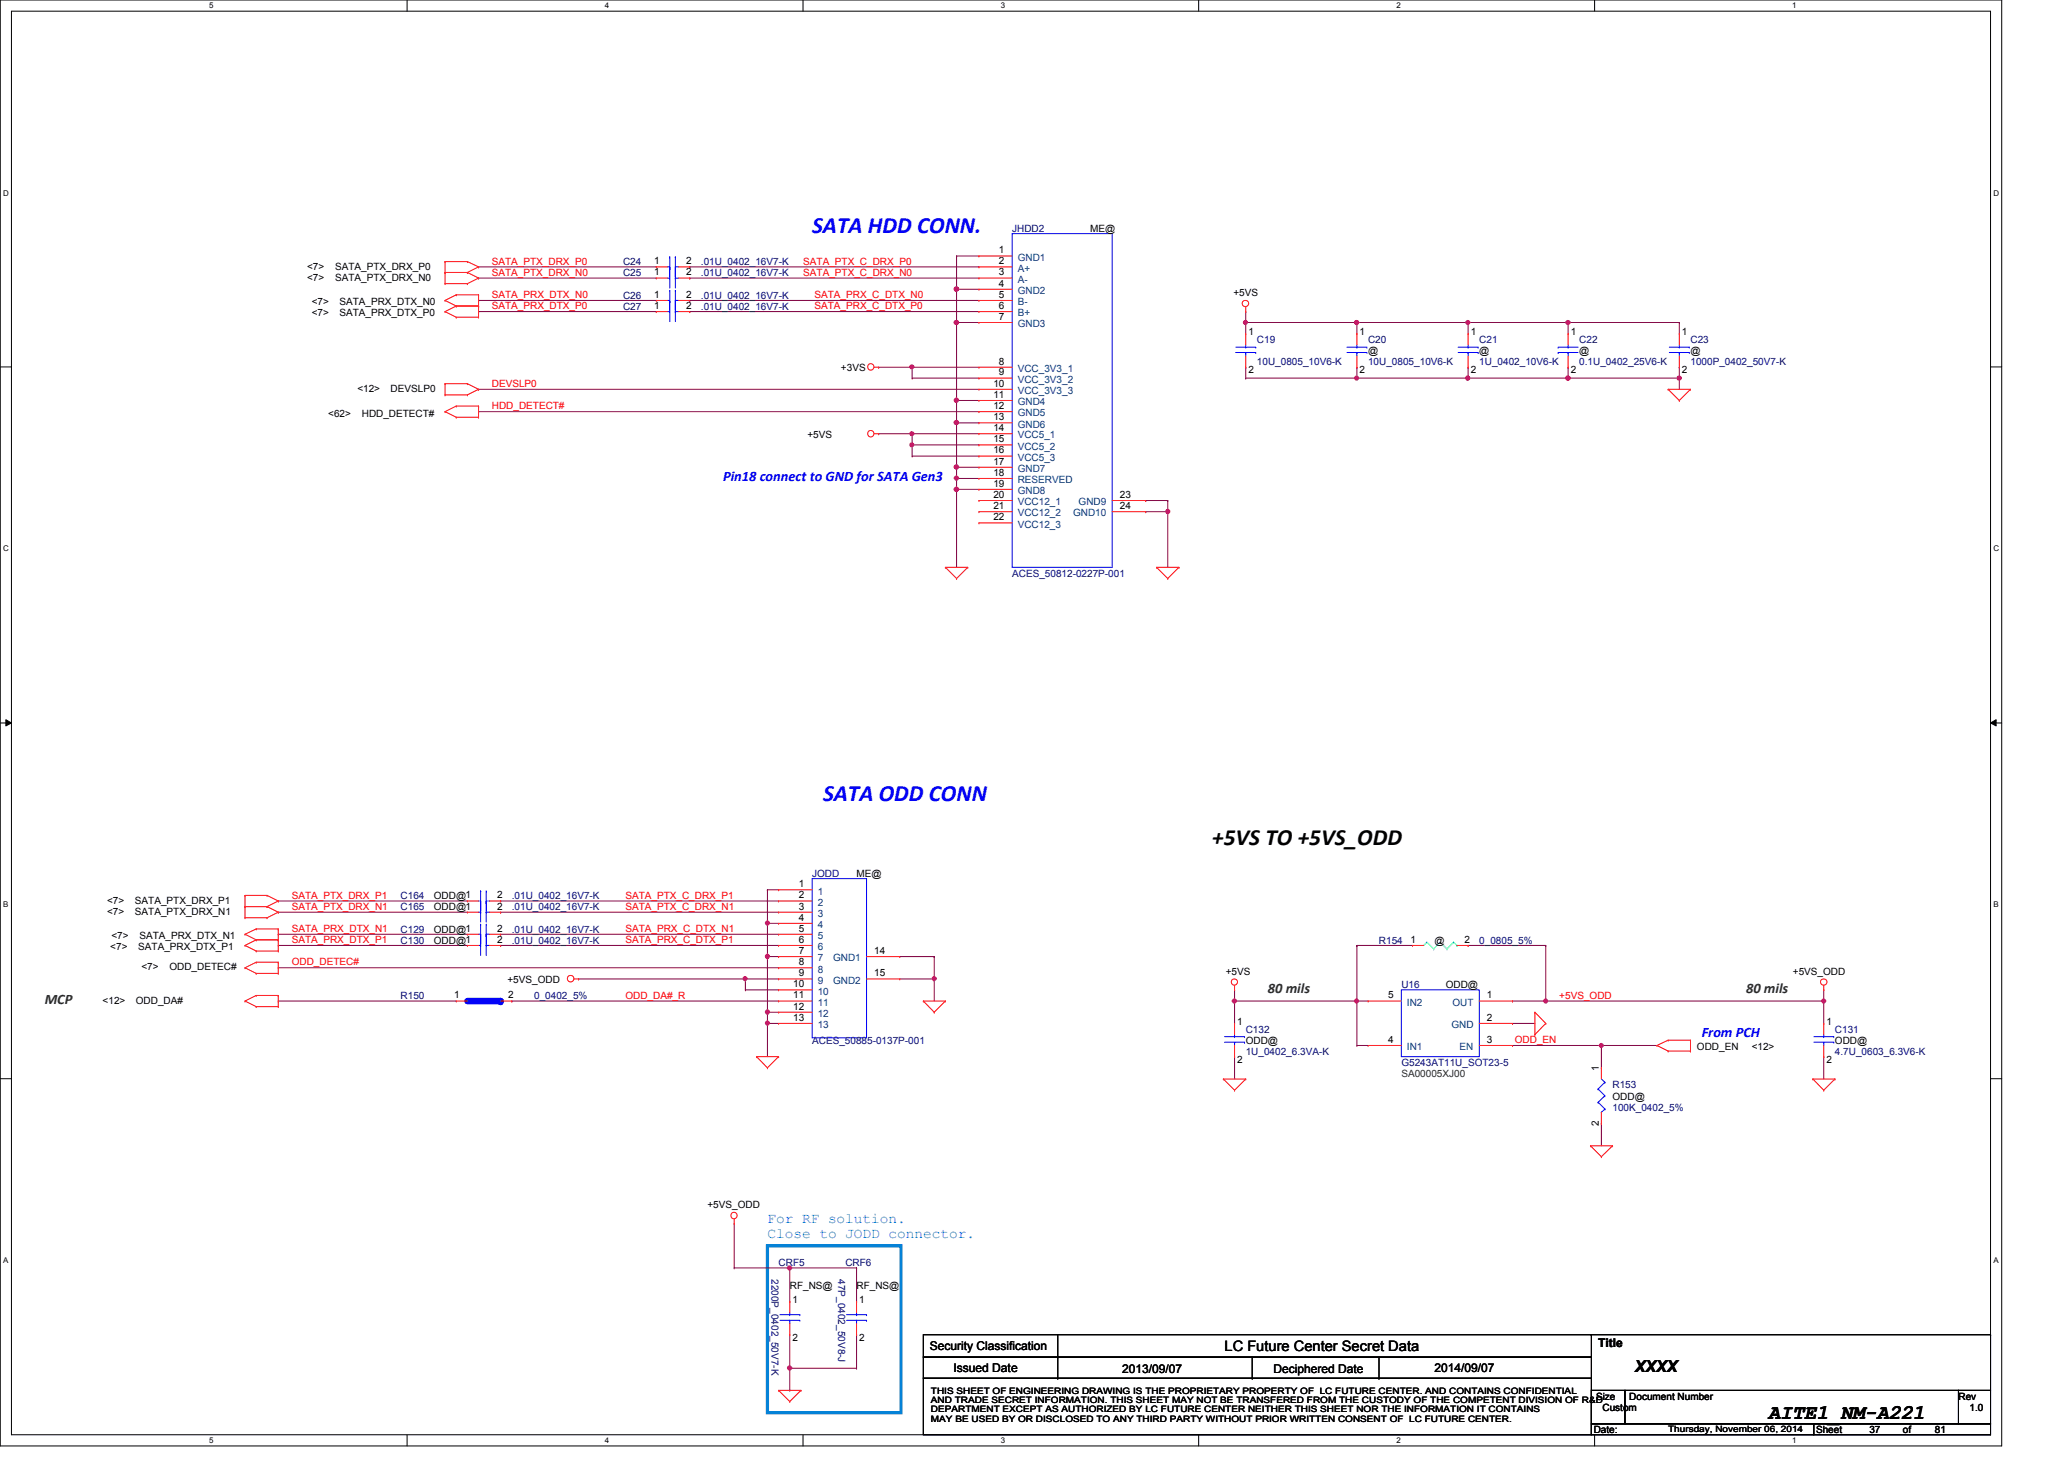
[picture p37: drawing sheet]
<svg xmlns="http://www.w3.org/2000/svg" width="297mm" height="210mm" viewBox="0 0 297 210" stroke-linecap="round" stroke-linejoin="round" font-family="sans-serif">
<defs><g id="words">
<g font-size="3.3" fill="#00f">
<text x="116.9" y="33.6">SATA HDD CONN.</text>
<text x="118.4" y="115.2">SATA ODD CONN</text>
</g>
<text font-size="3.3" x="174.5" y="121.6">+5VS TO +5VS_ODD</text>
<text font-size="3" x="254.5" y="204.2">AITE1_NM-A221</text>
<text font-size="2.4" x="235.3" y="197.4">XXXX</text>
<g font-size="2.1" fill="#00f">
<text x="104.1" y="69.2">Pin18 connect to GND for SATA Gen3</text>
<text x="244.9" y="149.2">From PCH</text>
</g>
<g font-size="2.1" fill="#008000">
<text x="182.5" y="142.8">80 mils</text>
<text x="251.3" y="142.8">80 mils</text>
<text x="6.4" y="144.4">MCP</text>
</g>
<g font-size="2.1" fill="#0080ff">
<text x="110.4" y="176">For RF solution.</text>
<text x="110.4" y="178.1">Close to JODD connector.</text>
</g>
<text font-size="2.1" x="176.2" y="194.4">LC Future Center Secret Data</text>
<g font-size="1.7">
<text x="133.8" y="194.3">Security Classification</text>
<text x="137.2" y="197.3">Issued Date</text>
<text x="161.5" y="197.5">2013/09/07</text>
<text x="183.3" y="197.5">Deciphered Date</text>
<text x="206.5" y="197.3">2014/09/07</text>
<text x="230" y="193.8">Title</text>
</g>
<g font-size="1.4" fill="#000080">
<text x="145.7" y="33.4">JHDD2</text>
<text x="89.7" y="38.2">C24</text>
<text x="89.7" y="39.8">C25</text>
<text x="100.9" y="38.2">.01U_0402_16V7-K</text>
<text x="100.9" y="39.8">.01U_0402_16V7-K</text>
<text x="89.7" y="43">C26</text>
<text x="89.7" y="44.6">C27</text>
<text x="100.9" y="43">.01U_0402_16V7-K</text>
<text x="100.9" y="44.6">.01U_0402_16V7-K</text>
<text x="180.9" y="49.4">C19</text>
<text x="180.9" y="52.6">10U_0805_10V6-K</text>
<text x="196.9" y="49.4">C20</text>
<text x="196.9" y="52.6">10U_0805_10V6-K</text>
<text x="212.9" y="49.4">C21</text>
<text x="212.9" y="52.6">1U_0402_10V6-K</text>
<text x="227.3" y="49.4">C22</text>
<text x="227.3" y="52.6">0.1U_0402_25V6-K</text>
<text x="243.3" y="49.4">C23</text>
<text x="243.3" y="52.6">1000P_0402_50V7-K</text>
<text x="145.7" y="83">ACES_50812-0227P-001</text>
<text x="57.7" y="131">C165</text>
<text x="57.7" y="129.4">C164</text>
<text x="73.7" y="131">.01U_0402_16V7-K</text>
<text x="73.7" y="129.4">.01U_0402_16V7-K</text>
<text x="116.9" y="126.2">JODD</text>
<text x="57.7" y="135.8">C130</text>
<text x="57.7" y="134.2">C129</text>
<text x="73.7" y="135.8">.01U_0402_16V7-K</text>
<text x="73.7" y="134.2">.01U_0402_16V7-K</text>
<text x="198.5" y="135.8">R154</text>
<text x="212.9" y="135.8">0_0805_5%</text>
<text x="57.7" y="143.8">R150</text>
<text x="76.9" y="143.8">0_0402_5%</text>
<text x="201.7" y="142.2">U16</text>
<text x="179.3" y="148.6">C132</text>
<text x="264.1" y="148.6">C131</text>
<text x="116.9" y="150.2">ACES_50885-0137P-001</text>
<text x="179.3" y="151.8">1U_0402_6.3VA-K</text>
<text x="201.7" y="153.4">G5243AT11U_SOT23-5</text>
<text x="264.1" y="151.8">4.7U_0603_6.3V6-K</text>
<text x="232.1" y="156.6">R153</text>
<text x="232.1" y="159.8">100K_0402_5%</text>
<text x="111" y="184" transform="rotate(90 111 184)">2200P_0402_50V7-K</text>
<text x="112.1" y="182.2">CRF5</text>
<text x="120.6" y="184" transform="rotate(90 120.6 184)">47P_0402_50V8-J</text>
<text x="121.7" y="182.2">CRF6</text>
</g>
<g font-size="1.4">
<text x="156.9" y="33.4">ME@</text>
<text x="44.2" y="38.8">&lt;7&gt;</text>
<text x="44.2" y="40.4">&lt;7&gt;</text>
<text x="48.2" y="38.8">SATA_PTX_DRX_P0</text>
<text x="48.2" y="40.4">SATA_PTX_DRX_N0</text>
<text x="94.1" y="38">1</text>
<text x="94.1" y="39.6">1</text>
<text x="98.8" y="38">2</text>
<text x="98.8" y="39.6">2</text>
<text x="143.8" y="36.4">1</text>
<text x="143.8" y="38">2</text>
<text x="143.8" y="39.6">3</text>
<text x="143.8" y="41.2">4</text>
<text x="44.9" y="43.9">&lt;7&gt;</text>
<text x="44.9" y="45.5">&lt;7&gt;</text>
<text x="48.8" y="43.9">SATA_PRX_DTX_N0</text>
<text x="48.8" y="45.5">SATA_PRX_DTX_P0</text>
<text x="94.1" y="42.8">1</text>
<text x="94.1" y="44.4">1</text>
<text x="98.8" y="42.8">2</text>
<text x="98.8" y="44.4">2</text>
<text x="143.8" y="42.8">5</text>
<text x="143.8" y="44.4">6</text>
<text x="143.8" y="46">7</text>
<text x="177.5" y="42.6">+5VS</text>
<text x="121" y="53.4">+3VS</text>
<text x="143.8" y="52.5">8</text>
<text x="179.7" y="48.2">1</text>
<text x="179.7" y="53.7">2</text>
<text x="195.7" y="48.2">1</text>
<text x="195.7" y="53.7">2</text>
<text x="196.9" y="51">@</text>
<text x="211.7" y="48.2">1</text>
<text x="211.7" y="53.7">2</text>
<text x="212.9" y="51">@</text>
<text x="226.1" y="48.2">1</text>
<text x="226.1" y="53.7">2</text>
<text x="227.3" y="51">@</text>
<text x="242.1" y="48.2">1</text>
<text x="242.1" y="53.7">2</text>
<text x="243.3" y="51">@</text>
<text x="47.2" y="59.9">&lt;62&gt;</text>
<text x="51.4" y="56.4">&lt;12&gt;</text>
<text x="52.1" y="59.9">HDD_DETECT#</text>
<text x="56.2" y="56.4">DEVSLP0</text>
<text x="143" y="55.6">10</text>
<text x="143" y="57.2">11</text>
<text x="143" y="58.8">12</text>
<text x="143.8" y="54">9</text>
<text x="116.2" y="63">+5VS</text>
<text x="143" y="60.5">13</text>
<text x="143" y="62">14</text>
<text x="143" y="63.6">15</text>
<text x="143" y="65.2">16</text>
<text x="143" y="66.8">17</text>
<text x="143" y="68.5">18</text>
<text x="143" y="70">19</text>
<text x="143" y="71.6">20</text>
<text x="161.2" y="71.6">23</text>
<text x="143" y="73.2">21</text>
<text x="143" y="74.8">22</text>
<text x="161.2" y="73.2">24</text>
<text x="15.4" y="131.6">&lt;7&gt;</text>
<text x="15.4" y="130">&lt;7&gt;</text>
<text x="19.4" y="131.6">SATA_PTX_DRX_N1</text>
<text x="19.4" y="130">SATA_PTX_DRX_P1</text>
<text x="62.4" y="129.4">ODD@1</text>
<text x="62.4" y="131">ODD@1</text>
<text x="71.5" y="130.9">2</text>
<text x="71.5" y="129.2">2</text>
<text x="115" y="127.6">1</text>
<text x="115" y="129.2">2</text>
<text x="115" y="130.9">3</text>
<text x="123.3" y="126.2">ME@</text>
<text x="15.9" y="136.7">&lt;7&gt;</text>
<text x="16" y="135.1">&lt;7&gt;</text>
<text x="19.9" y="136.7">SATA_PRX_DTX_P1</text>
<text x="20.1" y="135.1">SATA_PRX_DTX_N1</text>
<text x="62.4" y="135.8">ODD@1</text>
<text x="62.4" y="134.2">ODD@1</text>
<text x="71.5" y="135.6">2</text>
<text x="71.5" y="134">2</text>
<text x="115" y="132.5">4</text>
<text x="115" y="134">5</text>
<text x="115" y="135.6">6</text>
<text x="115" y="137.2">7</text>
<text x="125.8" y="137.2">14</text>
<text x="203" y="135.6">1</text>
<text x="206.5" y="135.8">@</text>
<text x="210.8" y="135.6">2</text>
<text x="20.4" y="139.6">&lt;7&gt;</text>
<text x="24.4" y="139.6">ODD_DETEC#</text>
<text x="65.4" y="143.6">1</text>
<text x="73" y="141.4">+5VS_ODD</text>
<text x="73.1" y="143.6">2</text>
<text x="114.2" y="142">10</text>
<text x="114.2" y="143.6">11</text>
<text x="115" y="138.9">8</text>
<text x="115" y="140.5">9</text>
<text x="125.8" y="140.5">15</text>
<text x="176.4" y="140.3">+5VS</text>
<text x="199.8" y="143.6">5</text>
<text x="208.1" y="142.2">ODD@</text>
<text x="214" y="143.6">1</text>
<text x="258" y="140.3">+5VS_ODD</text>
<text x="14.8" y="144.4">&lt;12&gt;</text>
<text x="19.6" y="144.4">ODD_DA#</text>
<text x="114.2" y="145.2">12</text>
<text x="114.2" y="146.9">13</text>
<text x="178.1" y="147.4">1</text>
<text x="214" y="146.9">2</text>
<text x="262.8" y="147.4">1</text>
<text x="178.1" y="152.9">2</text>
<text x="179.3" y="150.2">ODD@</text>
<text x="199.8" y="150">4</text>
<text x="214" y="150">3</text>
<text x="230.1" y="154.1" transform="rotate(-90 230.1 154.1)">1</text>
<text x="244.2" y="151">ODD_EN</text>
<text x="252.1" y="151">&lt;12&gt;</text>
<text x="262.8" y="152.9">2</text>
<text x="264.1" y="150.2">ODD@</text>
<text x="230.1" y="161.9" transform="rotate(-90 230.1 161.9)">2</text>
<text x="232.1" y="158.2">ODD@</text>
<text x="101.8" y="173.9">+5VS_ODD</text>
<text x="113.7" y="185.4">RF_NS@</text>
<text x="123.3" y="185.4">RF_NS@</text>
<text x="114" y="187.5">1</text>
<text x="123.7" y="187.5">1</text>
<text x="114" y="192.9">2</text>
<text x="123.7" y="192.9">2</text>
<text x="229.7" y="201.4">Size</text>
<text x="230.6" y="203">Custom</text>
<text x="234.5" y="201.4">Document Number</text>
<text x="281.9" y="201.4">Rev</text>
<text x="283.5" y="203">1.0</text>
<text x="229.4" y="206.2">Date:</text>
<text x="261.4" y="206.2">Sheet</text>
<text x="269" y="206.2">37</text>
<text x="273.9" y="206.2">of</text>
<text x="278.5" y="206.2">81</text>
</g>
<g font-size="1.4" fill="#f00">
<text x="70.8" y="39.7">SATA_PTX_DRX_N0</text>
<text x="70.8" y="38.1">SATA_PTX_DRX_P0</text>
<text x="115.6" y="39.7">SATA_PTX_C_DRX_N0</text>
<text x="115.6" y="38.1">SATA_PTX_C_DRX_P0</text>
<text x="70.8" y="42.9">SATA_PRX_DTX_N0</text>
<text x="70.8" y="44.5">SATA_PRX_DTX_P0</text>
<text x="117.2" y="42.9">SATA_PRX_C_DTX_N0</text>
<text x="117.2" y="44.5">SATA_PRX_C_DTX_P0</text>
<text x="70.8" y="58.9">HDD_DETECT#</text>
<text x="70.8" y="55.7">DEVSLP0</text>
<text x="42" y="130.9">SATA_PTX_DRX_N1</text>
<text x="42" y="129.3">SATA_PTX_DRX_P1</text>
<text x="90" y="129.3">SATA_PTX_C_DRX_P1</text>
<text x="90" y="130.9">SATA_PTX_C_DRX_N1</text>
<text x="42" y="135.7">SATA_PRX_DTX_P1</text>
<text x="42" y="134.1">SATA_PRX_DTX_N1</text>
<text x="90" y="134.1">SATA_PRX_C_DTX_N1</text>
<text x="90" y="135.7">SATA_PRX_C_DTX_P1</text>
<text x="42" y="138.9">ODD_DETEC#</text>
<text x="90" y="143.7">ODD_DA#_R</text>
<text x="224.4" y="143.7">+5VS_ODD</text>
<text x="218" y="150.1">ODD_EN</text>
</g>
<g font-size="1.4" fill="#004080">
<text x="146.5" y="37.5">GND1</text>
<text x="146.5" y="39.1">A+</text>
<text x="146.5" y="40.7">A-</text>
<text x="146.5" y="42.3">GND2</text>
<text x="146.5" y="43.9">B-</text>
<text x="146.5" y="45.5">B+</text>
<text x="146.5" y="47.1">GND3</text>
<text x="146.5" y="53.5">VCC_3V3_1</text>
<text x="146.5" y="55.1">VCC_3V3_2</text>
<text x="146.5" y="56.7">VCC_3V3_3</text>
<text x="146.5" y="58.3">GND4</text>
<text x="146.5" y="59.9">GND5</text>
<text x="146.5" y="61.5">GND6</text>
<text x="146.5" y="63.1">VCC5_1</text>
<text x="146.5" y="64.7">VCC5_2</text>
<text x="146.5" y="66.3">VCC5_3</text>
<text x="146.5" y="67.9">GND7</text>
<text x="146.5" y="69.5">RESERVED</text>
<text x="146.5" y="71.1">GND8</text>
<text x="146.5" y="72.7">VCC12_1</text>
<text x="146.5" y="74.3">VCC12_2</text>
<text x="146.5" y="75.9">VCC12_3</text>
<text x="154.4" y="74.3">GND10</text>
<text x="155.2" y="72.7">GND9</text>
<text x="117.7" y="128.7">1</text>
<text x="117.7" y="130.3">2</text>
<text x="117.7" y="131.9">3</text>
<text x="117.7" y="133.5">4</text>
<text x="117.7" y="135.1">5</text>
<text x="117.7" y="136.7">6</text>
<text x="117.7" y="138.3">7</text>
<text x="117.7" y="139.9">8</text>
<text x="117.7" y="141.5">9</text>
<text x="117.7" y="143.1">10</text>
<text x="119.9" y="138.3">GND1</text>
<text x="119.9" y="141.5">GND2</text>
<text x="117.7" y="144.7">11</text>
<text x="117.7" y="146.3">12</text>
<text x="117.7" y="147.9">13</text>
<text x="202.5" y="144.7">IN2</text>
<text x="208.9" y="147.9">GND</text>
<text x="209" y="144.7">OUT</text>
<text x="202.5" y="151.1">IN1</text>
<text x="210.1" y="151.1">EN</text>
</g>
<text font-size="1.4" fill="#008000" x="201.7" y="155">SA00005XJ00</text>
<g font-size="1.3">
<text x="134" y="200.6">THIS SHEET OF ENGINEERING DRAWING IS THE PROPRIETARY PROPERTY OF LC FUTURE CENTER. AND CONTAINS CONFIDENTIAL</text>
<text x="134" y="201.9">AND TRADE SECRET INFORMATION. THIS SHEET MAY NOT BE TRANSFERED FROM THE CUSTODY OF THE COMPETENT DIVISION OF R&amp;D</text>
<text x="134" y="203.2">DEPARTMENT EXCEPT AS AUTHORIZED BY LC FUTURE CENTER NEITHER THIS SHEET NOR THE INFORMATION IT CONTAINS</text>
<text x="134" y="204.5">MAY BE USED BY OR DISCLOSED TO ANY THIRD PARTY WITHOUT PRIOR WRITTEN CONSENT OF LC FUTURE CENTER.</text>
<text x="240.1" y="206">Thursday, November 06, 2014</text>
</g>
<g font-size="1.1">
<text x="30.1" y="1.1">5</text>
<text x="87" y="1.1">4</text>
<text x="144" y="1.1">3</text>
<text x="201" y="1.1">2</text>
<text x="257.9" y="1.1">1</text>
<text x=".5" y="28.2">D</text>
<text x="286.9" y="28.2">D</text>
<text x=".5" y="79.3">C</text>
<text x="286.9" y="79.3">C</text>
<text x=".5" y="130.6">B</text>
<text x="286.9" y="130.6">B</text>
<text x=".5" y="181.7">A</text>
<text x="286.9" y="181.7">A</text>
<text x="30.1" y="207.6">5</text>
<text x="87" y="207.6">4</text>
<text x="144" y="207.6">3</text>
<text x="201" y="207.6">2</text>
<text x="257.9" y="207.6">1</text>
</g>
</g></defs>
<path d="M0 0h288.1v208h-288.1zM1.6 1.6h284.9v204.8h-284.9z" fill="none" stroke="#000" stroke-width=".14"/>
<g fill="#fff">
<path d="M30.1 .2h.6v1.2h-.6z"/>
<path d="M30.1 206.6h.6v1.2h-.6z"/>
</g>
<path d="M58.6 0v1.6M58.6 206.4v1.6" fill="none" stroke="#000" stroke-width=".14"/>
<g fill="#fff">
<path d="M87 .2h.6v1.2h-.6z"/>
<path d="M87 206.6h.6v1.2h-.6z"/>
</g>
<path d="M115.6 0v1.6M115.6 206.4v1.6" fill="none" stroke="#000" stroke-width=".14"/>
<g fill="#fff">
<path d="M144 .2h.6v1.2h-.6z"/>
<path d="M144 206.6h.6v1.2h-.6z"/>
</g>
<path d="M172.5 0v1.6M172.5 206.4v1.6" fill="none" stroke="#000" stroke-width=".14"/>
<g fill="#fff">
<path d="M201 .2h.5v1.2h-.5z"/>
<path d="M201 206.6h.5v1.2h-.5z"/>
</g>
<path d="M229.5 0v1.6M229.5 206.4v1.6" fill="none" stroke="#000" stroke-width=".14"/>
<g fill="#fff">
<path d="M257.9 .2h.6v1.2h-.6z"/>
<path d="M257.9 206.6h.6v1.2h-.6z"/>
<path d="M.5 27.2h.7v1.2h-.7z"/>
<path d="M286.9 27.2h.8v1.2h-.8z"/>
<path d="M.5 78.4h.7v1.1h-.7z"/>
<path d="M286.9 78.4h.8v1.1h-.8z"/>
</g>
<path d="M0 52.8h1.6M286.5 52.8h1.6" fill="none" stroke="#000" stroke-width=".14"/>
<g fill="#fff">
<path d="M.5 129.6h.7v1.2h-.7z"/>
<path d="M286.9 129.6h.7v1.2h-.7z"/>
</g>
<path d="M0 104h1.6M.8 103.5l.8 .5-.8 .4zM286.5 104l.8-.5v.9zM286.5 104h1.6" fill="none" stroke="#000" stroke-width=".14"/>
<path d="M.8 103.5l.8 .5-.8 .4zM286.5 104l.8-.5v.9z" fill="#000"/>
<g fill="#fff">
<path d="M.5 180.8h.7v1.1h-.7z"/>
<path d="M286.9 180.8h.7v1.1h-.7z"/>
</g>
<path d="M0 155.2h1.6M286.5 155.2h1.6" fill="none" stroke="#000" stroke-width=".14"/>
<path d="M110.4 179.2h19.3v24h-19.3z" fill="none" stroke="#0080ff" stroke-width=".47"/>
<path d="M179.3 54.4h.1M179.3 54.4h16M211.3 54.4h.1M211.3 54.4h14.4" fill="none" stroke="#800040" stroke-width=".14"/>
<circle cx="225.7" cy="54.4" r=".31" fill="#f0f"/>
<circle cx="225.7" cy="54.4" r=".31" fill="none" stroke="#f0f" stroke-width=".14"/>
<circle cx="211.2" cy="54.4" r=".3" fill="#f0f"/>
<circle cx="211.2" cy="54.4" r=".3" fill="none" stroke="#f0f" stroke-width=".14"/>
<path d="M179.3 44.8h.1M179.3 44.8v1.6M195.3 46.4h.1M195.3 46.4v1.6M195.3 46.4h16M225.7 52.8h.1M225.7 52.8v1.6M241.7 54.4h.1M241.7 54.4v1.6" fill="none" stroke="#800040" stroke-width=".14"/>
<circle cx="195.2" cy="46.4" r=".3" fill="#f0f"/>
<circle cx="195.2" cy="46.4" r=".3" fill="none" stroke="#f0f" stroke-width=".14"/>
<path d="M179.3 52.8h.1M179.3 52.8v1.6M195.3 54.4h.1M211.3 52.8h.1M211.3 52.8v1.6h-16M225.7 46.4h.1M225.7 46.4v1.6" fill="none" stroke="#800040" stroke-width=".14"/>
<circle cx="211.2" cy="54.4" r=".3" fill="#f0f"/>
<circle cx="211.2" cy="54.4" r=".3" fill="none" stroke="#f0f" stroke-width=".14"/>
<circle cx="195.2" cy="54.4" r=".3" fill="#f0f"/>
<circle cx="195.2" cy="54.4" r=".3" fill="none" stroke="#f0f" stroke-width=".14"/>
<path d="M179.3 46.4h.1M179.3 46.4v1.6M195.3 52.8h.1M195.3 52.8v1.6M211.3 46.4h.1M211.3 46.4v1.6M211.3 46.4h14.4" fill="none" stroke="#800040" stroke-width=".14"/>
<circle cx="211.2" cy="46.4" r=".3" fill="#f0f"/>
<circle cx="211.2" cy="46.4" r=".3" fill="none" stroke="#f0f" stroke-width=".14"/>
<path d="M179.3 46.4h.1M179.3 46.4h16" fill="none" stroke="#800040" stroke-width=".14"/>
<circle cx="195.2" cy="46.4" r=".3" fill="#f0f"/>
<circle cx="195.2" cy="46.4" r=".3" fill="none" stroke="#f0f" stroke-width=".14"/>
<circle cx="179.2" cy="46.4" r=".3" fill="#f0f"/>
<circle cx="179.2" cy="46.4" r=".3" fill="none" stroke="#f0f" stroke-width=".14"/>
<path d="M225.7 46.4h.1M225.7 46.4h16M241.7 46.4h.1M241.7 46.4v1.6" fill="none" stroke="#800040" stroke-width=".14"/>
<circle cx="225.7" cy="46.4" r=".31" fill="#f0f"/>
<circle cx="225.7" cy="46.4" r=".31" fill="none" stroke="#f0f" stroke-width=".14"/>
<path d="M225.7 54.4h.1M241.7 52.8h.1M241.7 52.8v1.6h-16" fill="none" stroke="#800040" stroke-width=".14"/>
<circle cx="241.7" cy="54.4" r=".31" fill="#f0f"/>
<circle cx="241.7" cy="54.4" r=".31" fill="none" stroke="#f0f" stroke-width=".14"/>
<circle cx="225.7" cy="54.4" r=".31" fill="#f0f"/>
<circle cx="225.7" cy="54.4" r=".31" fill="none" stroke="#f0f" stroke-width=".14"/>
<g fill="none" stroke="#800040" stroke-width=".14">
<path d="M217.7 150.4h.1M217.7 147.2h.1M217.7 150.4h20.8M217.7 147.2h3.2M230.5 150.4h.1M230.5 150.4v3.2M262.5 142.4h.1M262.5 144h.1M262.5 152h.1M262.5 142.4v4.8M262.5 152v3.2M230.5 161.6h.1"/>
<path d="M230.5 161.6v3.2"/>
</g>
<circle cx="230.5" cy="150.4" r=".3" fill="#f0f"/>
<circle cx="230.5" cy="150.4" r=".3" fill="none" stroke="#f0f" stroke-width=".14"/>
<path d="M222.5 144h.1M222.5 144h40" fill="none" stroke="#800040" stroke-width=".14"/>
<circle cx="262.5" cy="144" r=".3" fill="#f0f"/>
<circle cx="262.5" cy="144" r=".3" fill="none" stroke="#f0f" stroke-width=".14"/>
<path d="M195.3 150.4h.1M195.3 144h.1M195.3 150.4h1.6M195.3 144v6.4" fill="none" stroke="#800040" stroke-width=".14"/>
<circle cx="195.2" cy="144" r=".3" fill="#f0f"/>
<circle cx="195.2" cy="144" r=".3" fill="none" stroke="#f0f" stroke-width=".14"/>
<path d="M177.7 144h.1M177.7 144h17.6" fill="none" stroke="#800040" stroke-width=".14"/>
<circle cx="177.7" cy="144" r=".31" fill="#f0f"/>
<circle cx="177.7" cy="144" r=".31" fill="none" stroke="#f0f" stroke-width=".14"/>
<g fill="none" stroke="#800040" stroke-width=".14">
<path d="M195.3 136h.1M195.3 136v8M195.3 136h8M211.3 136h.1M211.3 136h11.2M222.5 136h.1M222.5 136v8M177.7 142.4h.1M177.7 152h.1M177.7 144h.1M177.7 142.4v4.8M177.7 152v3.2"/>
<path d="M195.3 144h.1M195.3 144h1.6"/>
</g>
<circle cx="222.5" cy="144" r=".3" fill="#f0f"/>
<circle cx="222.5" cy="144" r=".3" fill="none" stroke="#f0f" stroke-width=".14"/>
<path d="M217.7 144h.1M217.7 144h4.8M105.7 182.4h8M113.7 182.4h.1" fill="none" stroke="#800040" stroke-width=".14"/>
<circle cx="113.6" cy="182.4" r=".31" fill="#f0f"/>
<circle cx="113.6" cy="182.4" r=".31" fill="none" stroke="#f0f" stroke-width=".14"/>
<path d="M113.7 187.2h.1M113.7 196.8h.1M113.7 192v4.8M123.3 182.4h.1M123.3 192h.1M123.3 182.4v4.8M123.3 192v4.8M123.3 182.4h-9.6v4.8" fill="none" stroke="#800040" stroke-width=".14"/>
<circle cx="113.6" cy="196.8" r=".31" fill="#f0f"/>
<circle cx="113.6" cy="196.8" r=".31" fill="none" stroke="#f0f" stroke-width=".14"/>
<path d="M68.9 38.4h.1M68.9 38.4h25.5M68.9 40h.1M68.9 40h25.5M137.7 46.4h.1M137.7 46.4v11.2M105.7 176v6.4M105.7 182.4h.1M123.3 196.8h.1M123.3 196.8h-9.6v3.2M113.7 200h.1" fill="none" stroke="#800040" stroke-width=".14"/>
<circle cx="137.7" cy="46.4" r=".31" fill="#f0f"/>
<circle cx="137.7" cy="46.4" r=".31" fill="none" stroke="#f0f" stroke-width=".14"/>
<path d="M99.3 43.2h.1M99.3 44.8h.1M99.3 43.2h41.6M99.3 44.8h41.6M137.7 46.4h.1M137.7 46.4h3.2" fill="none" stroke="#800040" stroke-width=".14"/>
<circle cx="137.7" cy="46.4" r=".31" fill="#f0f"/>
<circle cx="137.7" cy="46.4" r=".31" fill="none" stroke="#f0f" stroke-width=".14"/>
<path d="M137.7 41.6h.1M137.7 41.6v4.8" fill="none" stroke="#800040" stroke-width=".14"/>
<circle cx="137.6" cy="41.6" r=".32" fill="#f0f"/>
<circle cx="137.6" cy="41.6" r=".32" fill="none" stroke="#f0f" stroke-width=".14"/>
<path d="M137.7 36.8h.1M137.7 36.8v4.8M137.7 36.8h3.2M137.7 41.6h.1M137.7 41.6h3.2" fill="none" stroke="#800040" stroke-width=".14"/>
<circle cx="137.6" cy="41.6" r=".32" fill="#f0f"/>
<circle cx="137.6" cy="41.6" r=".32" fill="none" stroke="#f0f" stroke-width=".14"/>
<path d="M99.3 38.4h.1M99.3 38.4h41.6M68.9 43.2h.1M68.9 44.8h.1M68.9 43.2h25.5M68.9 44.8h25.5M99.3 40h.1M99.3 40h41.6M131.3 52.8h.1M131.3 52.8v1.6M131.3 52.8h9.6" fill="none" stroke="#800040" stroke-width=".14"/>
<circle cx="131.2" cy="52.8" r=".3" fill="#f0f"/>
<circle cx="131.2" cy="52.8" r=".3" fill="none" stroke="#f0f" stroke-width=".14"/>
<path d="M131.3 54.4h.1M131.3 54.4h9.6M137.7 68.8h.1M137.7 68.8h3.2" fill="none" stroke="#800040" stroke-width=".14"/>
<circle cx="137.7" cy="68.8" r=".31" fill="#f0f"/>
<circle cx="137.7" cy="68.8" r=".31" fill="none" stroke="#f0f" stroke-width=".14"/>
<path d="M137.7 67.2h.1M137.7 67.2v1.6" fill="none" stroke="#800040" stroke-width=".14"/>
<circle cx="137.7" cy="67.2" r=".31" fill="#f0f"/>
<circle cx="137.7" cy="67.2" r=".31" fill="none" stroke="#f0f" stroke-width=".14"/>
<path d="M68.9 59.2h.1M68.9 59.2h72M126.4 52.8h.1M126.4 52.8h4.9M137.7 57.6h.1M137.7 57.6v3.2M126.4 62.4h.1M126.4 62.4h4.9M137.7 70.4h.1M137.7 70.4v11.2" fill="none" stroke="#800040" stroke-width=".14"/>
<circle cx="137.7" cy="70.4" r=".31" fill="#f0f"/>
<circle cx="137.7" cy="70.4" r=".31" fill="none" stroke="#f0f" stroke-width=".14"/>
<path d="M131.3 62.4h.1M131.3 62.4v1.6M131.3 62.4h9.6" fill="none" stroke="#800040" stroke-width=".14"/>
<circle cx="131.2" cy="62.4" r=".3" fill="#f0f"/>
<circle cx="131.2" cy="62.4" r=".3" fill="none" stroke="#f0f" stroke-width=".14"/>
<path d="M131.3 64h.1M131.3 64v1.6M131.3 64h9.6" fill="none" stroke="#800040" stroke-width=".14"/>
<circle cx="131.2" cy="64" r=".3" fill="#f0f"/>
<circle cx="131.2" cy="64" r=".3" fill="none" stroke="#f0f" stroke-width=".14"/>
<path d="M137.7 57.6h.1M137.7 57.6h3.2M131.3 65.6h.1M131.3 65.6h9.6" fill="none" stroke="#800040" stroke-width=".14"/>
<circle cx="137.6" cy="57.6" r=".32" fill="#f0f"/>
<circle cx="137.6" cy="57.6" r=".32" fill="none" stroke="#f0f" stroke-width=".14"/>
<path d="M137.7 60.8h.1M137.7 60.8h3.2" fill="none" stroke="#800040" stroke-width=".14"/>
<circle cx="137.7" cy="60.8" r=".31" fill="#f0f"/>
<circle cx="137.7" cy="60.8" r=".31" fill="none" stroke="#f0f" stroke-width=".14"/>
<path d="M137.7 70.4h.1M137.7 70.4h3.2" fill="none" stroke="#800040" stroke-width=".14"/>
<circle cx="137.7" cy="70.4" r=".31" fill="#f0f"/>
<circle cx="137.7" cy="70.4" r=".31" fill="none" stroke="#f0f" stroke-width=".14"/>
<path d="M137.7 68.8h.1M137.7 67.2h.1M137.7 68.8v1.6M137.7 67.2h3.2" fill="none" stroke="#800040" stroke-width=".14"/>
<circle cx="137.7" cy="67.2" r=".31" fill="#f0f"/>
<circle cx="137.7" cy="67.2" r=".31" fill="none" stroke="#f0f" stroke-width=".14"/>
<path d="M137.7 60.8h.1M137.7 60.8v6.4" fill="none" stroke="#800040" stroke-width=".14"/>
<circle cx="137.7" cy="60.8" r=".31" fill="#f0f"/>
<circle cx="137.7" cy="60.8" r=".31" fill="none" stroke="#f0f" stroke-width=".14"/>
<path d="M68.9 56h.1M68.9 56h72M168.1 73.6h.1M168.1 73.6v8" fill="none" stroke="#800040" stroke-width=".14"/>
<circle cx="168" cy="73.6" r=".31" fill="#f0f"/>
<circle cx="168" cy="73.6" r=".31" fill="none" stroke="#f0f" stroke-width=".14"/>
<g fill="none" stroke="#800040" stroke-width=".14">
<path d="M164.9 72h.1M164.9 73.6h.1M164.9 72h3.2M168.1 72h.1M168.1 72v1.6h-3.2M40 136h.1M40 134.4h.1M40 131.2h.1M40 129.6h.1M40 134.4h27.3M40 136h27.3M40 129.6h27.3"/>
<path d="M40 131.2h27.3M72 134.4h.1M72 136h.1M72 129.6h.1M72 131.2h.1M72 134.4h40.1M72 136h40.1M72 129.6h40.1M72 131.2h40.1M110.4 132.8h.1M110.4 128h.1M110.4 137.6h.1"/>
<path d="M110.4 132.8h1.7M110.4 128h1.7M110.4 128v4.8M110.4 137.6h1.7M107.3 142.4h.1M107.3 140.8h.1M107.3 142.4h4.8M107.3 140.8h4.8"/>
</g>
<circle cx="107.2" cy="140.8" r=".3" fill="#f0f"/>
<circle cx="107.2" cy="140.8" r=".3" fill="none" stroke="#f0f" stroke-width=".14"/>
<g fill="none" stroke="#800040" stroke-width=".14">
<path d="M40 139.2h.1M40 139.2h72.1M110.4 137.6h.1M110.4 137.6v9.6M40 144h.1M40 144h25.7M73.7 144h.1M73.7 144h38.4M83.3 140.8h.1M83.3 140.8h24M107.3 140.8h.1M107.3 140.8v1.6"/>
<path d="M110.4 145.6h.1M110.4 145.6h1.7"/>
</g>
<circle cx="110.4" cy="145.6" r=".31" fill="#f0f"/>
<circle cx="110.4" cy="145.6" r=".31" fill="none" stroke="#f0f" stroke-width=".14"/>
<path d="M110.4 147.2h.1M110.4 147.2h1.7M110.4 147.2v4.8" fill="none" stroke="#800040" stroke-width=".14"/>
<circle cx="110.4" cy="147.2" r=".3" fill="#f0f"/>
<circle cx="110.4" cy="147.2" r=".3" fill="none" stroke="#f0f" stroke-width=".14"/>
<path d="M110.4 132.8h.1M110.4 132.8v4.8" fill="none" stroke="#800040" stroke-width=".14"/>
<circle cx="110.4" cy="137.6" r=".31" fill="#f0f"/>
<circle cx="110.4" cy="137.6" r=".31" fill="none" stroke="#f0f" stroke-width=".14"/>
<circle cx="110.4" cy="132.8" r=".3" fill="#f0f"/>
<circle cx="110.4" cy="132.8" r=".3" fill="none" stroke="#f0f" stroke-width=".14"/>
<path d="M129.5 137.6h4.9M134.4 137.6h.1M134.4 137.6v3.2M129.5 140.8h4.9M134.4 140.8h.1" fill="none" stroke="#800040" stroke-width=".14"/>
<circle cx="134.4" cy="140.8" r=".3" fill="#f0f"/>
<circle cx="134.4" cy="140.8" r=".3" fill="none" stroke="#f0f" stroke-width=".14"/>
<path d="M134.4 140.8h.1M134.4 140.8v3.2" fill="none" stroke="#800040" stroke-width=".14"/>
<g fill="none" stroke="#f00" stroke-width=".14">
<path d="M64 39.2h.1M64 37.6h.1M64 37.6h3.3M64 39.2h3.3M64 37.6v3.2M67.3 37.6h.1M67.3 39.2h.1M67.3 37.6l1.6 .8M67.3 39.2l1.6 .8M68.9 38.4h.1M68.9 38.4l-1.6 .8M94.4 38.4h.1"/>
<path d="M94.4 38.4h1.7M97.7 38.4h1.6M99.3 38.4h.1M64 40.8h.1M64 43.2h.1M64 44.8h.1M64 59.2h.1M64 56.8h.1M64 55.2h.1M64 55.2v1.6M64 40.8h3.3M64 43.2l1.7 .8"/>
<path d="M64 44.8l1.7 .8M64 59.2l1.7 .8M64 55.2h3.3M64 56.8h3.3M65.7 42.4h.1M65.7 44h.1M65.7 45.6h.1M65.7 58.4h.1M65.7 42.4h3.2M65.7 42.4l-1.7 .8M65.7 44h3.2M65.7 44l-1.7 .8"/>
<path d="M65.7 45.6h3.2M65.7 58.4h3.2M65.7 58.4l-1.7 .8M67.3 40.8h.1M67.3 55.2h.1M67.3 56.8h.1M67.3 55.2l1.6 .8M68.9 40h.1M68.9 44h.1M68.9 42.4h.1M68.9 45.6h.1M68.9 58.4h.1"/>
<path d="M68.9 56h.1M68.9 40l-1.6 .8M68.9 42.4v3.2M68.9 58.4v1.6M68.9 56l-1.6 .8M125.8 52.8h.6M126.4 52.8h.1M179.3 44.8h.1M179.3 48h.1M179.3 52.8h.1M179.3 44.2v.6M179.3 48v1.6"/>
<path d="M179.3 51.2v1.6M195.3 48h.1M195.3 52.8h.1M195.3 48v1.6M195.3 51.2v1.6M240.1 56h.1M240.1 56h3.2M240.1 56l1.6 1.6M241.7 57.6h.1M243.3 56h.1M243.3 56l-1.6 1.6M65.7 60h.1"/>
<path d="M65.7 60h3.2M68.9 60h.1M125.8 62.4h.6M126.4 62.4h.1M136.1 81.6h.1M136.1 81.6h3.2M136.1 81.6l1.6 1.6M137.7 83.2h.1M139.3 81.6h.1M139.3 81.6l-1.6 1.6M166.5 81.6h.1M166.5 81.6h3.2"/>
<path d="M166.5 81.6l1.6 1.6M168.1 83.2h.1M169.7 81.6h.1M169.7 81.6l-1.6 1.6M35.3 136h.1M35.3 134.4h.1M35.3 132h.1M35.3 130.4h.1M35.3 128.8h.1M35.3 139.2h.1M35.3 136l1.6 .8M35.3 134.4l1.6 .8"/>
<path d="M35.3 130.4h3.1M35.3 132h3.1M35.3 128.8v3.2M35.3 128.8h3.1M35.3 139.2l1.6 .8M36.9 135.2h.1M36.9 136.8h.1M36.9 133.6h.1M36.9 138.4h.1M36.9 135.2h3.1M36.9 135.2l-1.6 .8M36.9 136.8h3.1"/>
<path d="M36.9 133.6h3.1M36.9 133.6l-1.6 .8M36.9 138.4h3.1M36.9 138.4l-1.6 .8M38.4 130.4h.1M38.4 132h.1M38.4 128.8h.1M38.4 130.4l1.6 .8M38.4 128.8l1.6 .8M40 136.8h.1M40 135.2h.1M40 133.6h.1"/>
<path d="M40 131.2h.1M40 129.6h.1M40 138.4h.1M40 133.6v3.2M40 138.4v1.6M40 131.2l-1.6 .8M40 129.6l-1.6 .8M67.3 131.2h.1M67.3 136h.1M67.3 129.6h.1M67.3 131.2h1.6M67.3 136h1.6"/>
<path d="M67.3 129.6h1.6M70.4 131.2h1.6M70.4 136h1.6M70.4 129.6h1.6M72 131.2h.1M72 136h.1M72 129.6h.1M35.3 144h.1M35.3 144l1.6 .8M36.9 140h.1M36.9 143.2h.1M36.9 144.8h.1"/>
<path d="M36.9 140h3.1M36.9 143.2h3.1M36.9 143.2l-1.6 .8M36.9 144.8h3.1M40 140h.1M40 144.8h.1M40 143.2h.1M40 143.2v1.6M82.6 140.8h.7M83.3 140.8h.1M108.9 152h.1M108.9 152h3.2"/>
<path d="M108.9 152l1.5 1.6M110.4 153.6h.1M112.1 152h.1M112.1 152l-1.7 1.6M132.9 144h.1M132.9 144h3.2M132.9 144l1.5 1.6M134.4 145.6h.1M136.1 144h.1M136.1 144l-1.7 1.6M176.1 155.2h.1M176.1 155.2h3.2"/>
<path d="M176.1 155.2l1.6 1.6M177.7 142.4h.1M177.7 156.8h.1M177.7 141.8v.6M179.3 155.2h.1M179.3 155.2l-1.6 1.6M220.9 145.6h.1M220.9 148.8h.1M220.9 145.6v3.2M220.9 145.6l1.6 1.6M222.5 147.2h.1M222.5 147.2l-1.6 1.6"/>
<path d="M230.5 153.6h.1M230.5 153.6v1.6M238.5 150.4h.1M238.5 150.4l1.6 .8M240.1 151.2h.1M240.1 149.6h.1M240.1 151.2h3.2M240.1 149.6l-1.6 .8M240.1 149.6h3.2M243.3 149.6h.1M243.3 151.2h.1M243.3 149.6v1.6"/>
<path d="M260.9 155.2h.1M260.9 155.2h3.2M260.9 155.2l1.6 1.6M262.5 156.8h.1M262.5 142.4h.1M262.5 141.8v.6M264.1 155.2h.1M264.1 155.2l-1.6 1.6M105.7 176h.1M105.7 175.4v.6M228.9 164.8h.1M228.9 164.8h3.2"/>
<path d="M228.9 164.8l1.6 1.6M230.5 166.4h.1M230.5 161.6h.1M230.5 160v1.6M232.1 164.8h.1M232.1 164.8l-1.6 1.6M113.7 187.2h.1M113.7 192h.1M113.7 187.2v1.6M113.7 190.4v1.6M123.3 187.2h.1M123.3 192h.1"/>
<path d="M123.3 187.2v1.6M123.3 190.4v1.6M112.1 200h.1M112.1 200h3.2M112.1 200l1.6 1.6M113.7 201.6h.1M115.3 200h.1M115.3 200l-1.6 1.6"/>
<circle cx="125.3" cy="52.8" r=".46"/>
<circle cx="179.2" cy="43.7" r=".46"/>
<circle cx="125.3" cy="62.4" r=".46"/>
<circle cx="82.1" cy="140.8" r=".47"/>
<circle cx="177.6" cy="141.3" r=".45"/>
<circle cx="262.5" cy="141.3" r=".46"/>
<circle cx="105.6" cy="174.9" r=".46"/>
</g>
<g fill="none" stroke="#000" stroke-width=".14">
<path d="M132.9 192h96.1v3.2h-96.1zM132.9 195.2h96.1v3.1h-96.1zM132.9 198.3h96.1v8.1h-96.1zM152.2 195.2h.1M152.2 198.3h.1M152.2 192v6.3M180.2 198.3h.1M180.2 195.2v3.1M198.5 198.3h.1M198.5 195.2v3.1M228.9 192h57.6M286.5 192h.1"/>
<path d="M286.5 192v8M229 200h4.8v4.9h-4.8zM229 204.9h32v1.5h-32zM233.8 200h48.1v4.9h-48.1zM261 204.9h25.5v1.5h-25.5zM281.9 200h4.6v4.9h-4.6z"/>
</g>
<g fill="none" stroke="#00f" stroke-width=".14">
<path d="M96.1 38.4h.3M96.4 38.4h.1M96.4 37h.1M96.4 37v2.8M97.2 37h.1M97.2 38.4h.1M97.2 38.4h.5M97.2 37v2.8M177.8 50.7h2.9M177.8 50h2.9M179.3 50h.1M179.3 50.7h.1"/>
<path d="M179.3 49.6v.4M179.3 50.7v.5M180.7 50.7h.1M180.7 50h.1M193.8 50.7h2.9M193.8 50h2.9M195.3 50h.1M195.3 50.7h.1M195.3 49.6v.4M195.3 50.7v.5M196.7 50.7h.1M196.7 50h.1"/>
<path d="M68.9 131.2h.3M68.9 136h.3M68.9 129.6h.3M69.2 131.2h.1M69.2 129.8h.1M69.2 136h.1M69.2 134.6h.1M69.2 129.6h.1M69.2 128.2h.1M69.2 128.2v4.5M69.2 134.6v2.9M70 129.8h.1"/>
<path d="M70 131.2h.1M70 134.6h.1M70 136h.1M70 128.2h.1M70 129.6h.1M70 131.2h.4M70 128.2v4.5M70 134.6v2.9M70 136h.4M70 129.6h.4M230 156.7h.1M230 158.6h.1"/>
<path d="M230 156.7l1 .9M230 158.6l1 1M230.5 155.2l.5 .5M231 155.7h.1M231 157.6h.1M231 159.6h.1M231 155.7l-1 1M231 157.6l-1 1M231 159.6l-.5 .4M230.5 160h.1M112.2 189.9h2.9M112.2 189.1h2.9"/>
<path d="M113.7 189.1h.1M113.7 189.9h.1M113.7 188.8v.3M113.7 189.9v.5M115.1 189.9h.1M115.1 189.1h.1M121.8 189.9h2.9M121.8 189.1h2.9M123.3 189.1h.1M123.3 189.9h.1M123.3 188.8v.3M123.3 189.9v.5"/>
<path d="M124.7 189.9h.1M124.7 189.1h.1"/>
</g>
<path d="M67.3 144h4.7" fill="none" stroke="#00f" stroke-width=".93"/>
<circle cx="72" cy="144" r=".47" fill="#00f"/>
<g fill="none" stroke="#f00" stroke-width=".14">
<path d="M140.9 36.8h.1M140.9 38.4h.1M140.9 36.8h4.8M140.9 38.4h4.8M94.4 43.2h.1M94.4 40h.1M94.4 44.8h.1M94.4 43.2h1.7M94.4 40h1.7M94.4 44.8h1.7M97.7 43.2h1.6M97.7 40h1.6"/>
<path d="M97.7 44.8h1.6M99.3 43.2h.1M99.3 40h.1M99.3 44.8h.1M140.9 40h.1M140.9 41.6h.1M140.9 43.2h.1M140.9 44.8h.1M140.9 46.4h.1M140.9 52.8h.1M140.9 54.4h.1M140.9 56h.1"/>
<path d="M140.9 57.6h.1M140.9 59.2h.1M140.9 43.2h4.8M140.9 40h4.8M140.9 44.8h4.8M140.9 41.6h4.8M140.9 46.4h4.8M140.9 52.8h4.8M140.9 54.4h4.8M140.9 56h4.8M140.9 57.6h4.8M140.9 59.2h4.8"/>
<path d="M211.3 48h.1M211.3 52.8h.1M211.3 48v1.6M211.3 51.2v1.6M225.7 48h.1M225.7 52.8h.1M225.7 48v1.6M225.7 51.2v1.6M241.7 48h.1M241.7 52.8h.1M241.7 48v1.6M241.7 51.2v1.6"/>
<path d="M140.9 60.8h.1M140.9 62.4h.1M140.9 64h.1M140.9 65.6h.1M140.9 67.2h.1M140.9 68.8h.1M140.9 70.4h.1M140.9 72h.1M140.9 73.6h.1M140.9 75.2h.1M140.9 60.8h4.8M140.9 62.4h4.8"/>
<path d="M140.9 64h4.8M140.9 65.6h4.8M140.9 67.2h4.8M140.9 68.8h4.8M140.9 70.4h4.8M140.9 72h4.8M140.9 73.6h4.8M140.9 75.2h4.8M160.1 72h4.8M160.1 73.6h4.8M164.9 72h.1M164.9 73.6h.1"/>
<path d="M67.3 134.4h.1M67.3 134.4h1.6M70.4 134.4h1.6M72 134.4h.1M112.1 128h.1M112.1 129.6h.1M112.1 131.2h.1M112.1 132.8h.1M112.1 134.4h.1M112.1 136h.1M112.1 137.6h.1M112.1 139.2h.1"/>
<path d="M112.1 136h4.8M112.1 134.4h4.8M112.1 128h4.8M112.1 129.6h4.8M112.1 131.2h4.8M112.1 132.8h4.8M112.1 137.6h4.8M112.1 139.2h4.8M124.7 137.6h4.8M129.5 137.6h.1M203.3 136h.1M203.3 136h1.6"/>
<path d="M209.7 136h1.6M211.3 136h.1M65.7 144h.1M65.7 144h1.6M72 144h1.7M73.7 144h.1M112.1 140.8h.1M112.1 142.4h.1M112.1 144h.1M112.1 145.6h.1M112.1 147.2h.1M112.1 144h4.8"/>
<path d="M112.1 147.2h4.8M112.1 140.8h4.8M112.1 142.4h4.8M112.1 145.6h4.8M124.7 140.8h4.8M129.5 140.8h.1M177.7 147.2h.1M177.7 152h.1M177.7 147.2v1.6M177.7 150.4v1.6M196.9 144h.1M196.9 150.4h.1"/>
<path d="M196.9 144h4.8M196.9 150.4h4.8M212.9 144h4.8M212.9 147.2h4.8M212.9 150.4h4.8M217.7 144h.1M217.7 147.2h.1M217.7 150.4h.1M262.5 147.2h.1M262.5 152h.1M262.5 147.2v1.6M262.5 150.4v1.6"/>
</g>
<g fill="none" stroke="#00f" stroke-width=".14">
<path d="M96.4 38.6h.1M96.4 38.6v2.8M97.2 38.6h.1M97.2 38.6v2.8M145.7 33.6h14.4v48h-14.4zM96.1 43.2h.3M96.1 40h.3M96.1 44.8h.3M96.4 43.2h.1M96.4 41.8h.1M96.4 40h.1M96.4 44.8h.1"/>
<path d="M96.4 43.4h.1M96.4 41.8v4.5M97.2 41.8h.1M97.2 43.2h.1M97.2 40h.1M97.2 43.4h.1M97.2 44.8h.1M97.2 43.2h.5M97.2 41.8v4.5M97.2 40h.5M97.2 44.8h.5M209.8 50.7h2.9"/>
<path d="M209.8 50h2.9M211.3 50h.1M211.3 50.7h.1M211.3 49.6v.4M211.3 50.7v.5M212.7 50.7h.1M212.7 50h.1M224.2 50.7h.1M224.2 50h.1M224.2 50.7h2.9M224.2 50h2.9M225.7 50h.1"/>
<path d="M225.7 50.7h.1M225.7 49.6v.4M225.7 50.7v.5M240.2 50.7h2.9M240.2 50h2.9M241.7 50h.1M241.7 50.7h.1M241.7 49.6v.4M241.7 50.7v.5M243.1 50.7h.1M243.1 50h.1M68.9 134.4h.3"/>
<path d="M69.2 134.4h.1M69.2 133h.1M69.2 133v2.8M70 133h.1M70 134.4h.1M70 134.4h.4M70 133v2.8M116.9 126.4h7.8v22.9h-7.8zM176.2 149.9h2.9M176.2 149.1h2.9M177.7 149.1h.1M177.7 149.9h.1"/>
<path d="M177.7 148.8v.3M177.7 149.9v.5M179.1 149.9h.1M179.1 149.1h.1M201.7 142.4h11.2v9.6h-11.2zM261 149.9h2.9M261 149.1h2.9M262.5 149.1h.1M262.5 149.9h.1M262.5 148.8v.3M262.5 149.9v.5M263.9 149.9h.1"/>
<path d="M263.9 149.1h.1"/>
</g>
<path d="M205.4 135.6h.1M205.4 135.6l-.5 .4M205.4 135.6l.9 .9M206.3 136.5h.1M207.3 135.6h.1M207.3 135.6l-1 .9M207.3 135.6l.9 .9M208.2 136.5h.1M209.2 135.6h.1M209.2 135.6l-1 .9M209.2 135.6l.5 .4M209.7 136h.1" fill="none" stroke="#00ff80" stroke-width=".14"/>
<circle cx="225.7" cy="54.4" r=".31" fill="#f0f"/>
<circle cx="225.7" cy="54.4" r=".31" fill="none" stroke="#f0f" stroke-width=".14"/>
<circle cx="211.2" cy="54.4" r=".3" fill="#f0f"/>
<circle cx="211.2" cy="54.4" r=".3" fill="none" stroke="#f0f" stroke-width=".14"/>
<circle cx="195.2" cy="46.4" r=".3" fill="#f0f"/>
<circle cx="195.2" cy="46.4" r=".3" fill="none" stroke="#f0f" stroke-width=".14"/>
<circle cx="211.2" cy="54.4" r=".3" fill="#f0f"/>
<circle cx="211.2" cy="54.4" r=".3" fill="none" stroke="#f0f" stroke-width=".14"/>
<circle cx="195.2" cy="54.4" r=".3" fill="#f0f"/>
<circle cx="195.2" cy="54.4" r=".3" fill="none" stroke="#f0f" stroke-width=".14"/>
<circle cx="211.2" cy="46.4" r=".3" fill="#f0f"/>
<circle cx="211.2" cy="46.4" r=".3" fill="none" stroke="#f0f" stroke-width=".14"/>
<circle cx="195.2" cy="46.4" r=".3" fill="#f0f"/>
<circle cx="195.2" cy="46.4" r=".3" fill="none" stroke="#f0f" stroke-width=".14"/>
<circle cx="179.2" cy="46.4" r=".3" fill="#f0f"/>
<circle cx="179.2" cy="46.4" r=".3" fill="none" stroke="#f0f" stroke-width=".14"/>
<circle cx="225.7" cy="46.4" r=".31" fill="#f0f"/>
<circle cx="225.7" cy="46.4" r=".31" fill="none" stroke="#f0f" stroke-width=".14"/>
<circle cx="241.7" cy="54.4" r=".31" fill="#f0f"/>
<circle cx="241.7" cy="54.4" r=".31" fill="none" stroke="#f0f" stroke-width=".14"/>
<circle cx="225.7" cy="54.4" r=".31" fill="#f0f"/>
<circle cx="225.7" cy="54.4" r=".31" fill="none" stroke="#f0f" stroke-width=".14"/>
<circle cx="230.5" cy="150.4" r=".3" fill="#f0f"/>
<circle cx="230.5" cy="150.4" r=".3" fill="none" stroke="#f0f" stroke-width=".14"/>
<circle cx="262.5" cy="144" r=".3" fill="#f0f"/>
<circle cx="262.5" cy="144" r=".3" fill="none" stroke="#f0f" stroke-width=".14"/>
<circle cx="195.2" cy="144" r=".3" fill="#f0f"/>
<circle cx="195.2" cy="144" r=".3" fill="none" stroke="#f0f" stroke-width=".14"/>
<circle cx="177.7" cy="144" r=".31" fill="#f0f"/>
<circle cx="177.7" cy="144" r=".31" fill="none" stroke="#f0f" stroke-width=".14"/>
<circle cx="222.5" cy="144" r=".3" fill="#f0f"/>
<circle cx="222.5" cy="144" r=".3" fill="none" stroke="#f0f" stroke-width=".14"/>
<circle cx="113.6" cy="182.4" r=".31" fill="#f0f"/>
<circle cx="113.6" cy="182.4" r=".31" fill="none" stroke="#f0f" stroke-width=".14"/>
<circle cx="113.6" cy="196.8" r=".31" fill="#f0f"/>
<circle cx="113.6" cy="196.8" r=".31" fill="none" stroke="#f0f" stroke-width=".14"/>
<circle cx="137.7" cy="46.4" r=".31" fill="#f0f"/>
<circle cx="137.7" cy="46.4" r=".31" fill="none" stroke="#f0f" stroke-width=".14"/>
<circle cx="137.7" cy="46.4" r=".31" fill="#f0f"/>
<circle cx="137.7" cy="46.4" r=".31" fill="none" stroke="#f0f" stroke-width=".14"/>
<circle cx="137.6" cy="41.6" r=".32" fill="#f0f"/>
<circle cx="137.6" cy="41.6" r=".32" fill="none" stroke="#f0f" stroke-width=".14"/>
<circle cx="137.6" cy="41.6" r=".32" fill="#f0f"/>
<circle cx="137.6" cy="41.6" r=".32" fill="none" stroke="#f0f" stroke-width=".14"/>
<circle cx="131.2" cy="52.8" r=".3" fill="#f0f"/>
<circle cx="131.2" cy="52.8" r=".3" fill="none" stroke="#f0f" stroke-width=".14"/>
<circle cx="137.7" cy="68.8" r=".31" fill="#f0f"/>
<circle cx="137.7" cy="68.8" r=".31" fill="none" stroke="#f0f" stroke-width=".14"/>
<circle cx="137.7" cy="67.2" r=".31" fill="#f0f"/>
<circle cx="137.7" cy="67.2" r=".31" fill="none" stroke="#f0f" stroke-width=".14"/>
<circle cx="137.7" cy="70.4" r=".31" fill="#f0f"/>
<circle cx="137.7" cy="70.4" r=".31" fill="none" stroke="#f0f" stroke-width=".14"/>
<circle cx="131.2" cy="62.4" r=".3" fill="#f0f"/>
<circle cx="131.2" cy="62.4" r=".3" fill="none" stroke="#f0f" stroke-width=".14"/>
<circle cx="131.2" cy="64" r=".3" fill="#f0f"/>
<circle cx="131.2" cy="64" r=".3" fill="none" stroke="#f0f" stroke-width=".14"/>
<circle cx="137.6" cy="57.6" r=".32" fill="#f0f"/>
<circle cx="137.6" cy="57.6" r=".32" fill="none" stroke="#f0f" stroke-width=".14"/>
<circle cx="137.7" cy="60.8" r=".31" fill="#f0f"/>
<circle cx="137.7" cy="60.8" r=".31" fill="none" stroke="#f0f" stroke-width=".14"/>
<circle cx="137.7" cy="70.4" r=".31" fill="#f0f"/>
<circle cx="137.7" cy="70.4" r=".31" fill="none" stroke="#f0f" stroke-width=".14"/>
<circle cx="137.7" cy="67.2" r=".31" fill="#f0f"/>
<circle cx="137.7" cy="67.2" r=".31" fill="none" stroke="#f0f" stroke-width=".14"/>
<circle cx="137.7" cy="60.8" r=".31" fill="#f0f"/>
<circle cx="137.7" cy="60.8" r=".31" fill="none" stroke="#f0f" stroke-width=".14"/>
<circle cx="168" cy="73.6" r=".31" fill="#f0f"/>
<circle cx="168" cy="73.6" r=".31" fill="none" stroke="#f0f" stroke-width=".14"/>
<circle cx="107.2" cy="140.8" r=".3" fill="#f0f"/>
<circle cx="107.2" cy="140.8" r=".3" fill="none" stroke="#f0f" stroke-width=".14"/>
<circle cx="110.4" cy="145.6" r=".31" fill="#f0f"/>
<circle cx="110.4" cy="145.6" r=".31" fill="none" stroke="#f0f" stroke-width=".14"/>
<circle cx="110.4" cy="147.2" r=".3" fill="#f0f"/>
<circle cx="110.4" cy="147.2" r=".3" fill="none" stroke="#f0f" stroke-width=".14"/>
<circle cx="110.4" cy="137.6" r=".31" fill="#f0f"/>
<circle cx="110.4" cy="137.6" r=".31" fill="none" stroke="#f0f" stroke-width=".14"/>
<circle cx="110.4" cy="132.8" r=".3" fill="#f0f"/>
<circle cx="110.4" cy="132.8" r=".3" fill="none" stroke="#f0f" stroke-width=".14"/>
<circle cx="134.4" cy="140.8" r=".3" fill="#f0f"/>
<circle cx="134.4" cy="140.8" r=".3" fill="none" stroke="#f0f" stroke-width=".14"/>
<use href="#words"/>
</svg>
